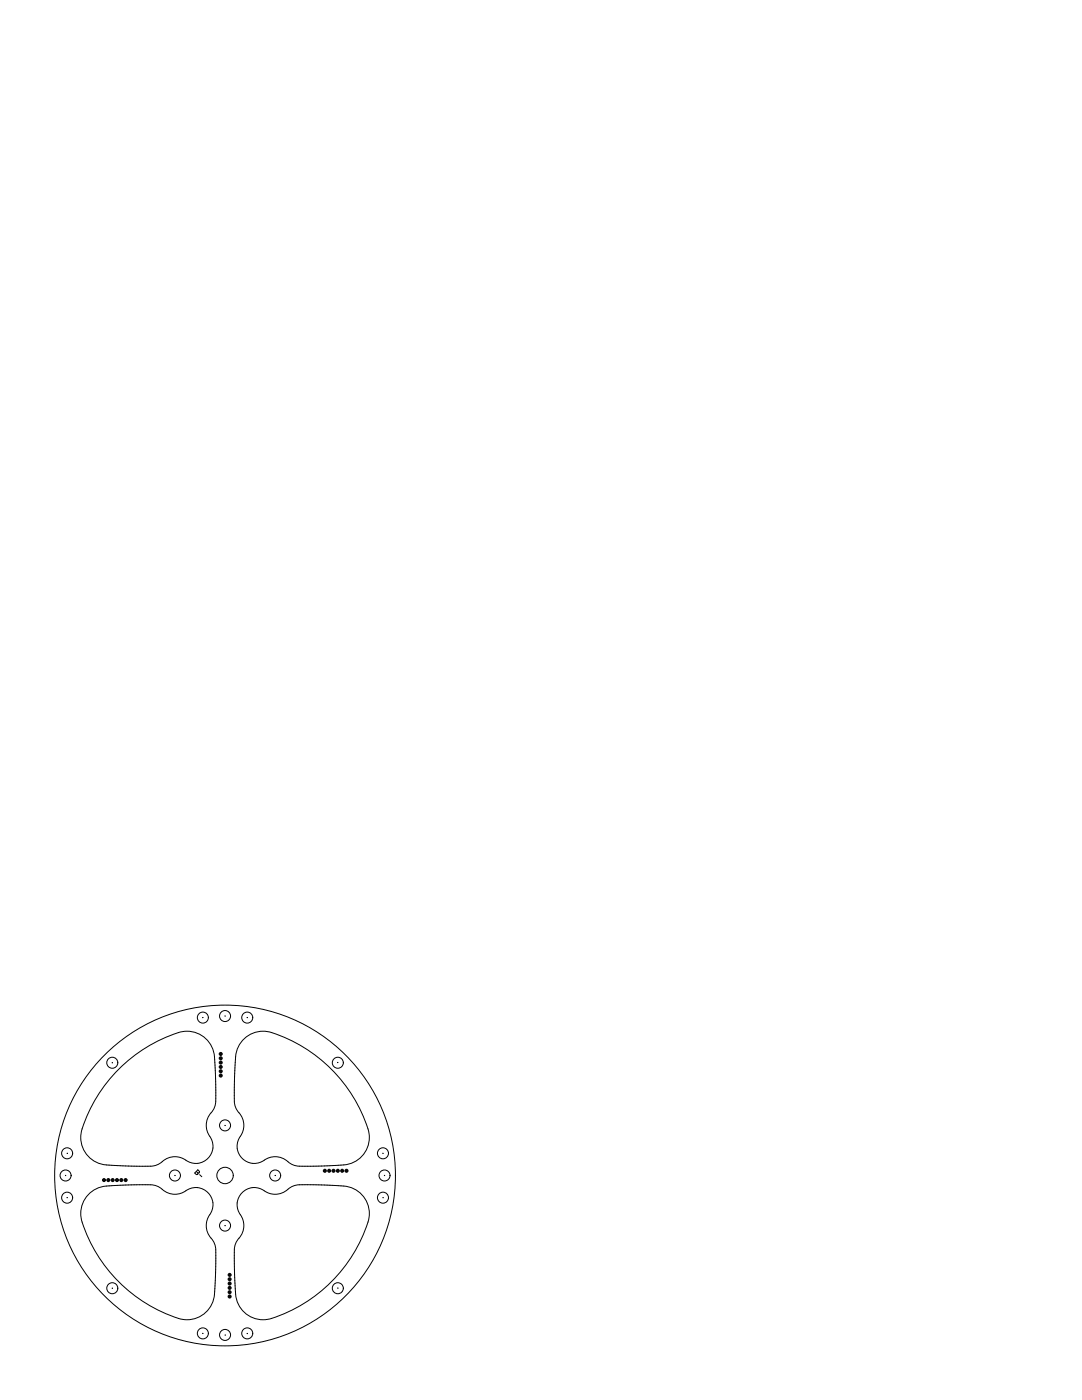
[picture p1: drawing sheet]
<svg xmlns="http://www.w3.org/2000/svg" width="216mm" height="279mm" viewBox="0 0 216 279" stroke-linecap="round" stroke-linejoin="round" font-family="sans-serif">
<g fill="none" stroke="#000" stroke-width=".2">
<path d="M24.3 212.8a27.7 27.7 0 0 1 12.6-7 5.6 5.6 0 0 1 6 6.2 58 58 0 0 1 0 8.8l-.4 .9a4 4 0 0 0-.4 5.4 3.5 3.5 0 0 1-1 4.4 3.5 3.5 0 0 1-4.4-.2 3.9 3.9 0 0 0-4.7 .8 7 7 0 0 1-4.1 .6l-4.5-.1a8.8 8.8 0 0 1-5.2-1.3 5.5 5.5 0 0 1-1.8-6 30 30 0 0 1 7.9-12.5zM48.8 207.3a6 6 0 0 1 7-.7 29.7 29.7 0 0 1 17.8 19.5 5.6 5.6 0 0 1-6.1 6.5 57.9 57.9 0 0 1-8.8 0l-.9-.5a4 4 0 0 0-5.4-.3 3.5 3.5 0 0 1-4.4-1 3.5 3.5 0 0 1 .2-4.4 3.9 3.9 0 0 0-.8-4.7 7 7 0 0 1-.6-4.2l.1-4.4a8.8 8.8 0 0 1 1.3-5.2zM17.6 238.4a6.7 6.7 0 0 1 5.3-1.8l4.4-.2a12.2 12.2 0 0 1 4.2 .4l.5 .2a4 4 0 0 0 5.5 .4 3.5 3.5 0 0 1 4.3 1 3.5 3.5 0 0 1-.2 4.4 3.9 3.9 0 0 0 .9 4.7 7 7 0 0 1 .6 4.1l-.2 4.5a8.8 8.8 0 0 1-1.3 5.2 5.5 5.5 0 0 1-6 1.8 29.8 29.8 0 0 1-19.4-20l-.1-.5a5.5 5.5 0 0 1 1.5-4.2zM39.2 233.8l.3 .3M39.5 233.5l.3 .3v.2l-.3 .1-.1 .3h-.2l-.3-.3zM39.8 234.4l.5 .4M48.5 237.8a3.5 3.5 0 0 1 4.6 .1 3.9 3.9 0 0 0 4.7-.9 7 7 0 0 1 4.2-.6l4.4 .2a8.8 8.8 0 0 1 5.2 1.3 5.5 5.5 0 0 1 1.8 6 29.8 29.8 0 0 1-20 19.4 5.6 5.6 0 0 1-6.5-6.1 58 58 0 0 1 0-8.8l.5-.9a4 4 0 0 0 .3-5.5 3.4 3.4 0 0 1 .8-4.2z"/>
<circle cx="22.4" cy="212.1" r=".03"/>
<circle cx="22.4" cy="212.1" r="1.1"/>
<circle cx="40.5" cy="203.1" r=".03"/>
<circle cx="40.5" cy="203.1" r="1.1"/>
<circle cx="44.9" cy="202.8" r="1.1"/>
<circle cx="44.9" cy="202.8" r=".03"/>
<circle cx="49.3" cy="203.1" r=".03"/>
<circle cx="49.3" cy="203.1" r="1.1"/>
<circle cx="67.4" cy="212" r=".03"/>
<circle cx="67.4" cy="212.1" r="1.1"/>
<circle cx="13.1" cy="234.6" r="1.1"/>
<circle cx="13.1" cy="234.6" r=".03"/>
<circle cx="13.4" cy="239" r=".03"/>
<circle cx="13.4" cy="239" r="1.1"/>
<circle cx="13.4" cy="230.2" r="1.1"/>
<circle cx="13.4" cy="230.2" r=".03"/>
<circle cx="34.9" cy="234.6" r=".03"/>
<circle cx="34.9" cy="234.6" r="1.1"/>
<circle cx="44.9" cy="224.6" r=".03"/>
<circle cx="44.9" cy="234.6" r="34"/>
<circle cx="44.9" cy="224.6" r="1.1"/>
<circle cx="44.9" cy="234.6" r="1.64"/>
<circle cx="54.9" cy="234.6" r="1.1"/>
<circle cx="54.9" cy="234.6" r=".03"/>
<circle cx="76.4" cy="230.2" r=".03"/>
<circle cx="76.4" cy="239" r="1.1"/>
<circle cx="76.4" cy="230.2" r="1.1"/>
<circle cx="76.4" cy="239" r=".03"/>
<circle cx="76.7" cy="234.6" r=".03"/>
<circle cx="76.7" cy="234.6" r="1.1"/>
<circle cx="22.4" cy="257.1" r="1.1"/>
<circle cx="22.4" cy="257.1" r=".03"/>
<circle cx="44.9" cy="244.6" r=".03"/>
<circle cx="44.9" cy="244.6" r="1.1"/>
<circle cx="67.4" cy="257.1" r="1.1"/>
<circle cx="67.4" cy="257.1" r=".03"/>
<circle cx="40.5" cy="266.1" r=".03"/>
<circle cx="40.5" cy="266.1" r="1.1"/>
<circle cx="44.9" cy="266.4" r="1.1"/>
<circle cx="44.9" cy="266.4" r=".03"/>
<circle cx="49.3" cy="266.1" r=".03"/>
<circle cx="49.3" cy="266.1" r="1.1"/>
</g>
<g fill="#000">
<circle cx="44" cy="210.3" r=".41"/>
<circle cx="44" cy="211.2" r=".41"/>
<circle cx="44" cy="212.1" r=".41"/>
<circle cx="44" cy="214.7" r=".41"/>
<circle cx="44" cy="213.8" r=".41"/>
<circle cx="44" cy="212.9" r=".41"/>
<circle cx="20.8" cy="235.5" r=".41"/>
<circle cx="21.6" cy="235.5" r=".41"/>
<circle cx="22.5" cy="235.5" r=".41"/>
<circle cx="23.3" cy="235.5" r=".41"/>
<circle cx="24.2" cy="235.5" r=".41"/>
<circle cx="25.1" cy="235.5" r=".41"/>
<circle cx="64.8" cy="233.7" r=".41"/>
<circle cx="65.7" cy="233.7" r=".41"/>
<circle cx="66.5" cy="233.7" r=".41"/>
<circle cx="67.4" cy="233.7" r=".41"/>
<circle cx="68.3" cy="233.7" r=".41"/>
<circle cx="69.1" cy="233.7" r=".41"/>
<circle cx="45.8" cy="258.8" r=".41"/>
<circle cx="45.8" cy="257.9" r=".41"/>
<circle cx="45.8" cy="257" r=".41"/>
<circle cx="45.8" cy="255.3" r=".41"/>
<circle cx="45.8" cy="254.4" r=".41"/>
<circle cx="45.8" cy="256.2" r=".41"/>
</g>
</svg>
